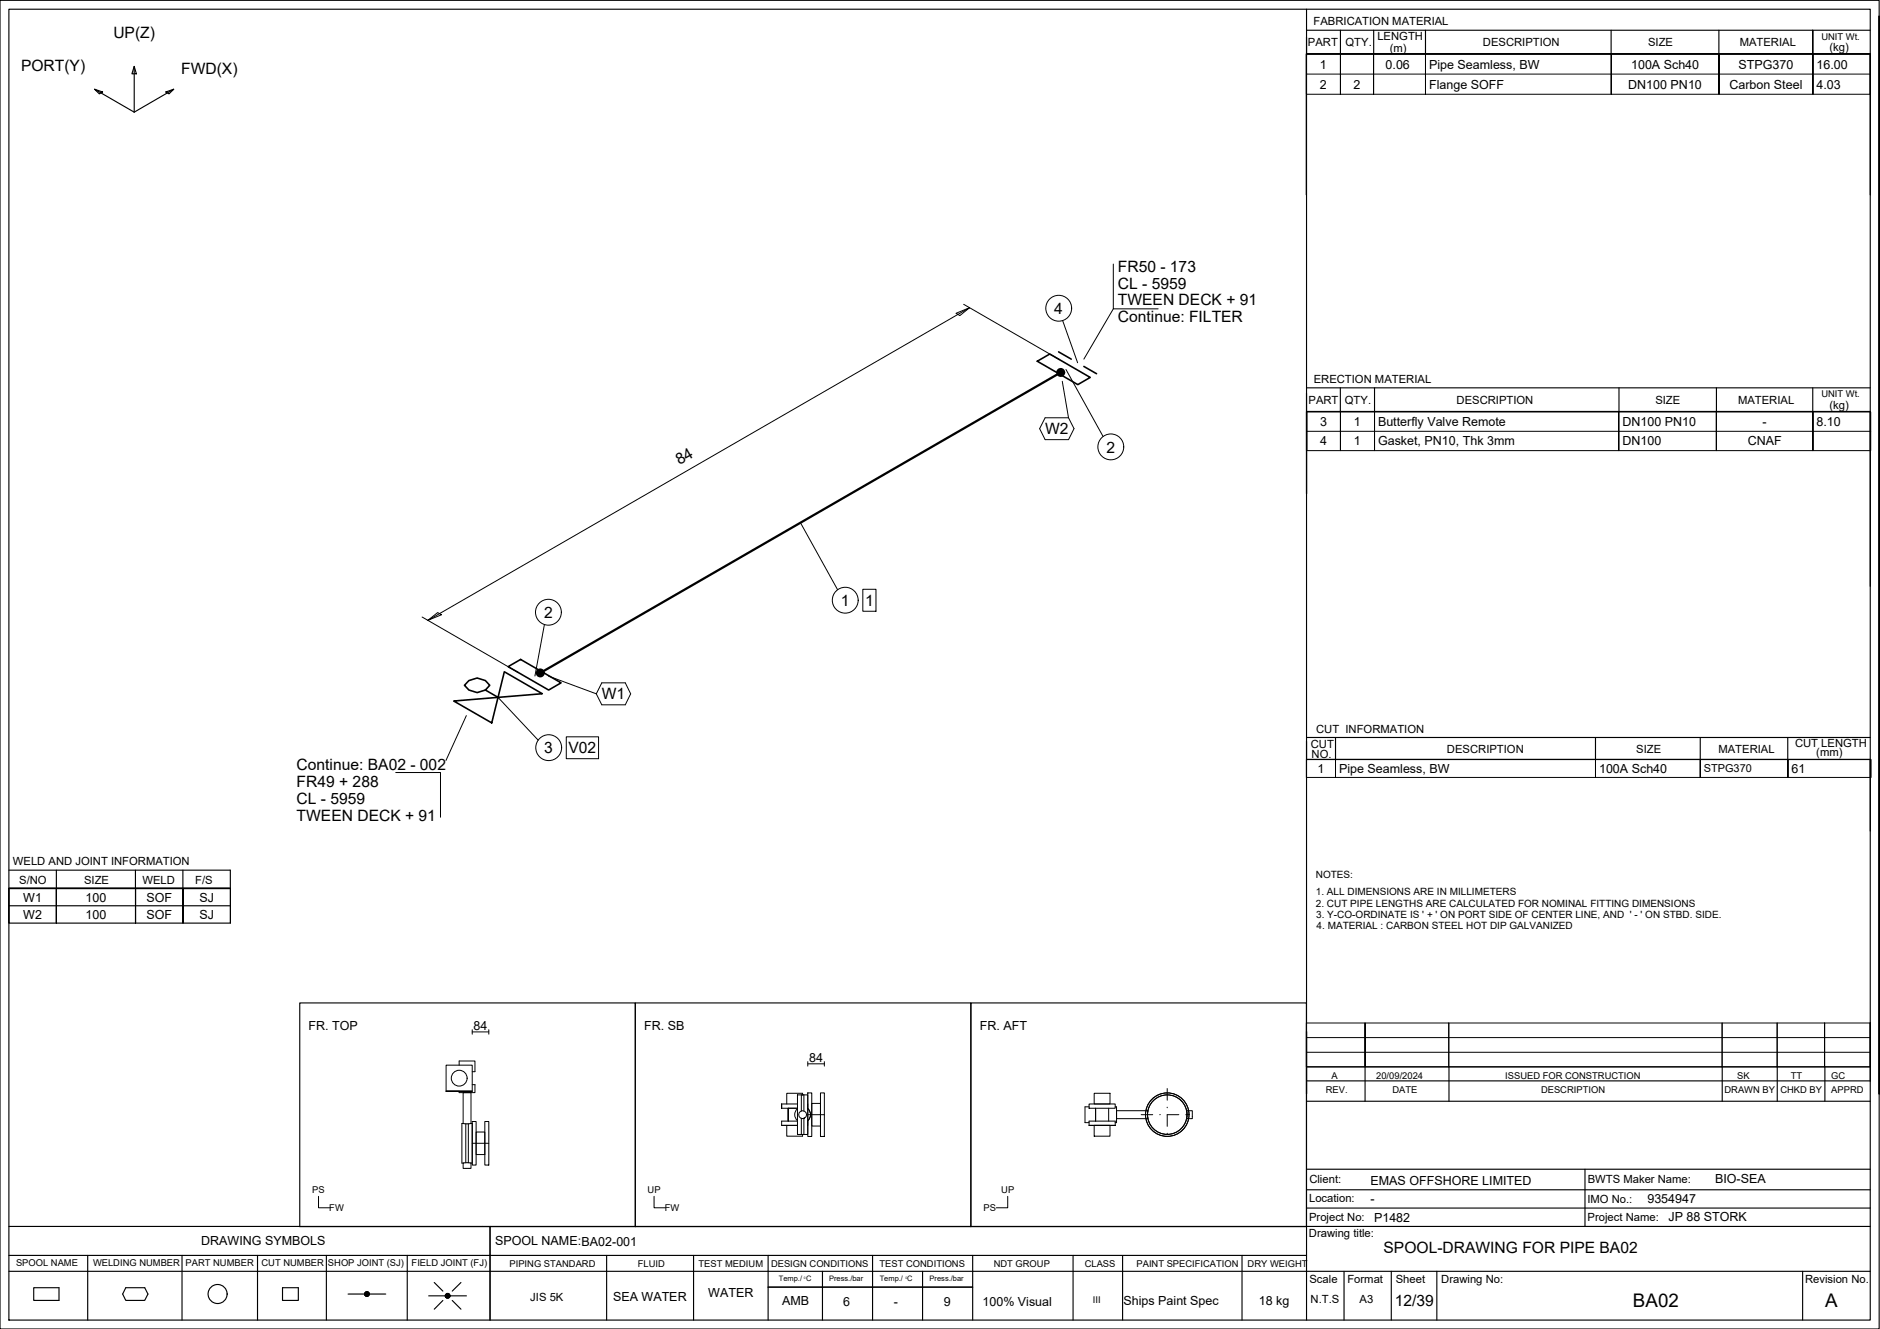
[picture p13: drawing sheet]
<svg xmlns="http://www.w3.org/2000/svg" width="420mm" height="297mm" viewBox="0 0 420 297" stroke-linecap="round" stroke-linejoin="round" font-family="sans-serif">
<defs><g id="words">
<g font-size="4.2">
<text x="365" y="292.1">BA02</text>
<text x="407.9" y="292.1">A</text>
</g>
<g font-size="3.5">
<text x="25.3" y="8.5">UP(Z)</text>
<text x="4.7" y="15.8">PORT(Y)</text>
<text x="40.5" y="16.6">FWD(X)</text>
<text x="249.8" y="64.5">CL - 5959</text>
<text x="249.8" y="60.8">FR50 - 173</text>
<text x="235.6" y="70.2">4</text>
<text x="249.8" y="68.3">TWEEN DECK + 91</text>
<text x="249.8" y="72">Continue: FILTER</text>
<text x="233.6" y="97.1">W2</text>
<text x="247.3" y="101.1">2</text>
<text x="151.8" y="103.9" transform="rotate(-30 151.8 103.9)">84</text>
<text x="187.9" y="135.4">1</text>
<text x="193.3" y="135.4">1</text>
<text x="121.6" y="138.1">2</text>
<text x="134.5" y="156.3">W1</text>
<text x="66.3" y="172.2">Continue: BA02 - 002</text>
<text x="121.6" y="168.4">3</text>
<text x="127" y="168.4">V02</text>
<text x="66.3" y="175.9">FR49 + 288</text>
<text x="66.3" y="179.6">CL - 5959</text>
<text x="66.3" y="183.4">TWEEN DECK + 91</text>
<text x="309.2" y="280.1">SPOOL-DRAWING FOR PIPE BA02</text>
<text x="311.7" y="291.8">12/39</text>
</g>
<g font-size="2.8">
<text x="295" y="15.3">1</text>
<text x="309.7" y="15.3">0.06</text>
<text x="319.4" y="15.3">Pipe Seamless, BW</text>
<text x="364.5" y="15.3">100A Sch40</text>
<text x="388.6" y="15.3">STPG370</text>
<text x="406" y="15.3">16.00</text>
<text x="295" y="19.8">2</text>
<text x="302.5" y="19.8">2</text>
<text x="319.4" y="19.8">Flange SOFF</text>
<text x="363.9" y="19.8">DN100 PN10</text>
<text x="386.5" y="19.8">Carbon Steel</text>
<text x="406" y="19.8">4.03</text>
<text x="295.1" y="95.2">3</text>
<text x="302.6" y="95.2">1</text>
<text x="308" y="95.2">Butterfly Valve Remote</text>
<text x="362.6" y="95.2">DN100 PN10</text>
<text x="393.9" y="95.2">-</text>
<text x="406" y="95.2">8.10</text>
<text x="295.1" y="99.6">4</text>
<text x="302.6" y="99.6">1</text>
<text x="308" y="99.6">Gasket, PN10, Thk 3mm</text>
<text x="362.6" y="99.6">DN100</text>
<text x="390.6" y="99.6">CNAF</text>
<text x="294.4" y="172.7">1</text>
<text x="299.3" y="172.7">Pipe Seamless, BW</text>
<text x="357.4" y="172.7">100A Sch40</text>
<text x="400.4" y="172.7">61</text>
<text x="5.2" y="201.5">W1</text>
<text x="19.1" y="201.5">100</text>
<text x="32.7" y="201.5">SOF</text>
<text x="44.6" y="201.5">SJ</text>
<text x="5.2" y="205.4">W2</text>
<text x="19.1" y="205.4">100</text>
<text x="32.7" y="205.4">SOF</text>
<text x="44.6" y="205.4">SJ</text>
<text x="69" y="230.2">FR. TOP</text>
<text x="105.8" y="230.2">84</text>
<text x="144" y="230.2">FR. SB</text>
<text x="219" y="230.2">FR. AFT</text>
<text x="180.8" y="237.3">84</text>
<text x="306.3" y="265">EMAS OFFSHORE LIMITED</text>
<text x="306.3" y="268.8">-</text>
<text x="368.2" y="268.9">9354947</text>
<text x="383.3" y="264.4">BIO-SEA</text>
<text x="307.1" y="273.1">P1482</text>
<text x="372.9" y="273">JP 88 STORK</text>
<text x="45" y="278.2">DRAWING SYMBOLS</text>
<text x="110.6" y="278.3">SPOOL NAME:BA02-001</text>
<text x="137" y="290.8">SEA WATER</text>
<text x="158.3" y="290">WATER</text>
<text x="174.8" y="291.7">AMB</text>
<text x="188.5" y="291.9">6</text>
<text x="199.7" y="291.9">-</text>
<text x="210.9" y="291.8">9</text>
<text x="219.6" y="291.9">100% Visual</text>
<text x="251.1" y="291.7">Ships Paint Spec</text>
<text x="281.3" y="291.7">18 kg</text>
</g>
<g font-size="2.5">
<text x="293.6" y="5.7">FABRICATION MATERIAL</text>
<text x="292.3" y="10.3">PART</text>
<text x="300.7" y="10.3">QTY.</text>
<text x="307.8" y="8.9">LENGTH</text>
<text x="310.6" y="11.5">(m)</text>
<text x="331.4" y="10.3">DESCRIPTION</text>
<text x="368.3" y="10.3">SIZE</text>
<text x="388.8" y="10.3">MATERIAL</text>
<text x="408.9" y="11.4">(kg)</text>
<text x="293.6" y="85.7">ERECTION MATERIAL</text>
<text x="292.4" y="90.2">PART</text>
<text x="300.6" y="90.2">QTY.</text>
<text x="325.5" y="90.2">DESCRIPTION</text>
<text x="370" y="90.2">SIZE</text>
<text x="388.4" y="90.2">MATERIAL</text>
<text x="408.9" y="91.3">(kg)</text>
<text x="292.9" y="167.2">CUT</text>
<text x="294.1" y="163.9">CUT INFORMATION</text>
<text x="401.2" y="167">CUT LENGTH</text>
<text x="293.1" y="169.4">NO.</text>
<text x="323.4" y="168.3">DESCRIPTION</text>
<text x="365.7" y="168.3">SIZE</text>
<text x="384" y="168.3">MATERIAL</text>
<text x="405.9" y="169">(mm)</text>
<text x="2.9" y="193.4">WELD AND JOINT INFORMATION</text>
<text x="4.3" y="197.5">S/NO</text>
<text x="18.8" y="197.5">SIZE</text>
<text x="31.9" y="197.5">WELD</text>
<text x="43.6" y="197.5">F/S</text>
<text x="292.6" y="268.6">Location:</text>
<text x="292.6" y="264.5">Client:</text>
<text x="354.8" y="268.9">IMO No.:</text>
<text x="354.9" y="264.3">BWTS Maker Name:</text>
<text x="292.6" y="272.8">Project No:</text>
<text x="354.8" y="272.8">Project Name:</text>
<text x="292.5" y="276.4">Drawing title:</text>
<text x="292.7" y="286.7">Scale</text>
<text x="301.1" y="286.7">Format</text>
<text x="311.9" y="286.7">Sheet</text>
<text x="322.1" y="286.7">Drawing No:</text>
<text x="403.4" y="286.7">Revision No.</text>
<text x="118.5" y="290.8">JIS 5K</text>
<text x="292.9" y="291.3">N.T.S</text>
<text x="303.9" y="291.3">A3</text>
</g>
<text font-size="2.4" x="380.8" y="172.6">STPG370</text>
<g font-size="2.2">
<text x="294.1" y="196.3">NOTES:</text>
<text x="294.1" y="200">1. ALL DIMENSIONS ARE IN MILLIMETERS</text>
<text x="294.1" y="202.7">2. CUT PIPE LENGTHS ARE CALCULATED FOR NOMINAL FITTING DIMENSIONS</text>
<text x="294.2" y="205.1">3. Y-CO-ORDINATE IS ' + ' ON PORT SIDE OF CENTER LINE, AND ' - ' ON STBD. SIDE.</text>
<text x="294.3" y="207.7">4. MATERIAL : CARBON STEEL HOT DIP GALVANIZED</text>
</g>
<g font-size="2.1">
<text x="407.1" y="8.9">UNIT Wt.</text>
<text x="407.1" y="88.8">UNIT Wt.</text>
<text x="296.3" y="244.4">REV.</text>
<text x="297.6" y="241.2">A</text>
<text x="307.6" y="241.2">20/09/2024</text>
<text x="311.2" y="244.4">DATE</text>
<text x="336.4" y="241.2">ISSUED FOR CONSTRUCTION</text>
<text x="344.4" y="244.4">DESCRIPTION</text>
<text x="385.4" y="244.4">DRAWN BY</text>
<text x="388.3" y="241.2">SK</text>
<text x="397.9" y="244.4">CHKD BY</text>
<text x="400.2" y="241.2">TT</text>
<text x="409.3" y="244.4">APPRD</text>
<text x="409.3" y="241.2">GC</text>
<text x="69.8" y="266.7">PS</text>
<text x="144.7" y="266.7">UP</text>
<text x="223.8" y="266.7">UP</text>
<text x="73.6" y="270.7">FW</text>
<text x="148.6" y="270.7">FW</text>
<text x="219.8" y="270.7">PS</text>
<text x="3.6" y="283">SPOOL NAME</text>
<text x="20.8" y="282.9">WELDING NUMBER</text>
<text x="41.5" y="282.9">PART NUMBER</text>
<text x="58.4" y="282.9">CUT NUMBER</text>
<text x="73.3" y="282.9">SHOP JOINT (SJ)</text>
<text x="92" y="283">FIELD JOINT (FJ)</text>
<text x="113.9" y="283.1">PIPING STANDARD</text>
<text x="142.6" y="283.1">FLUID</text>
<text x="156.1" y="283.1">TEST MEDIUM</text>
<text x="172.3" y="283.1">DESIGN CONDITIONS</text>
<text x="196.6" y="283.1">TEST CONDITIONS</text>
<text x="222.1" y="283.1">NDT GROUP</text>
<text x="242.4" y="283.1">CLASS</text>
<text x="254" y="283.1">PAINT SPECIFICATION</text>
<text x="278.8" y="283.1">DRY WEIGHT</text>
<text x="244.2" y="291.3">III</text>
</g>
<g font-size="1.7">
<text x="174.1" y="286.4">Temp./ C</text>
<text x="185.3" y="286.4">Press./bar</text>
<text x="196.6" y="286.4">Temp./ C</text>
<text x="207.8" y="286.4">Press./bar</text>
</g>
<g font-size=".7">
<text x="179.7" y="285.8">0</text>
<text x="202.4" y="285.8">0</text>
</g>
</g></defs>
<g fill="none" stroke="#000" stroke-width=".22">
<path d="M292 12.1h126v9h-126zM292 16.6h126M292 12.1v9M299.6 12.1v9v-9M307 12.1v9v-9M318.6 12.1v9v-9M360.1 12.1v9v-9M384.2 12.1v9v-9M405.2 12.1v9v-9M418 12.1v9M248.8 59v10h10M213.7 70l3-1.2-2.2 1.7z"/>
<path d="M215.4 68l21.4 12.4M216.7 68.8l-121.1 69.8M237.5 71.7l3.3 9.4M248.8 69l-6.6 11.3M233.6 93.4h5.2l1.2 2.4-1.2 2.5h-5.2l-1.3-2.5zM237.4 85.2l1.4 8.2M238.2 82.6l8.3 15M292 92.1h126.1v8.6h-126.1zM292 96.4h126.1M292.1 92.1v8.6M299.6 92.1v8.6v-8.6M307.2 92.1v8.6v-8.6"/>
<path d="M361.8 92.1v8.6v-8.6M383.6 92.1v8.6v-8.6M405.2 92.1v8.6v-8.6M418 92.1v8.6M178.9 116.8l8.3 15M94.3 137.9l21.5 12.4M95.6 138.6l2.2-1.7 .9 .5zM121.7 139.6l-2.2 11.5M192.8 131.7h3v4.9h-3zM104.2 159.9l-4.5 10.1M111.3 155.9l9 9.5M122.6 151.1l10.7 4"/>
<path d="M134.5 152.6h5.2l1.2 2.5-1.2 2.4h-5.2l-1.2-2.4zM88.4 172.7h10v10M126.6 164.7h7.2v4.9h-7.2zM292 169.8v4h126.2v-4h-126.2v4M298.5 169.8v4v-4M356.6 169.8v4v-4M380 169.8v4v-4M399.6 169.8v4v-4M418 169.8v4M102.6 238.1v-1h3.6v2.4h-.7M105.5 230.6h3.7M105.5 230.2v.9"/>
<path d="M109.2 230.2v.9M180.5 237.3v1M180.5 237.8h3.7M184.2 237.3v1M292 228.6h126v9.8h-126zM292 228.6v9.8M292 235.2h126M292 231.9h126M305.1 228.6v9.8v-9.8M323.8 228.6v9.8M384.9 228.6v9.8M397.2 228.6v9.8"/>
<path d="M407.8 228.6v9.8v-9.8M418 228.6v9.8M99.7 243.9v-5.8h5.8v5.8M99.7 243.9h5.8h-5.8M103.5 244.2h1.8v6.9h-1.8zM103.5 260h1.8v1.1h-1.8zM103.5 251.1h-.3v8.9h.3M104.1 251.2v8.7M104.7 251.2v8.7M105.3 251.1h.2v8.9h-.2M105.5 255.5h3.7M105.5 250.7h.9v9.7h-.9z"/>
<path d="M105.5 242.4h.7v1.8h-3.6v-.3h-2.9M106.4 253h2v5h-2zM108.4 250.7h.8v9.7h-.8zM174.7 247.7v-1v1M174.7 246.7h3.5M174.7 247.7h3.5M175.8 251.5v2.4h3.6v-.3M176.1 250.6v-2.9v2.9M178.2 247.8a1.77 1.77 0 0 0 0 2.7M178.2 244.7h2.3v8.9h-2.3zM178.2 250.6h-3.5v.9h3.5M179.1 249.9v3.7h.6v-3.7"/>
<path d="M179.1 248.3v-3.6h.6v3.6M179.4 244.7v-.3h-3.6v2.3M179.8 249.9l-.4 .1a.88 .88 0 0 0 .8-1.1 .88 .88 0 0 0-1.3-.4 .88 .88 0 0 0 0 1.4l.5 .1M180.5 249.1h3.7M180.5 244.3h.9v9.7h-.9zM180.5 246.7v1M180.5 250.6v.9M180.5 247.8a1.77 1.77 0 0 1 0 2.7M181.4 246.6h2v5.1h-2zM183.4 244.3h.8v9.7h-.8zM243.4 246.7h5.8v1h-5.8zM243.4 251.5h5.8h-5.8"/>
<path d="M243.4 247.4h-.9v3.5h.9M243.4 251.5v-.9h5.8v.9M244.5 251.5h3.6v2.4h-3.6zM244.5 244.4h3.6v2.3h-3.6zM244.9 247.7v2.9M247.8 247.7v2.9M249.2 247.4h.3v3.5h-.3M249.5 248.2h7v1.8h-7zM255 249.1h2.6M259.2 249.1h.1M260.9 243.3v2.6M260.9 247.5v.1"/>
<path d="M260.9 253.3v.1M263.5 249.1h-2.6v2.6M265 249.1h.1M265.2 248.2h1.3v1.8h-1.3zM71.2 267.4v2.5h2.6M146.2 267.4v2.5h2.6M225.2 267.4v2.5h-2.5"/>
<circle cx="236.6" cy="68.9" r="2.89"/>
<circle cx="248.3" cy="99.9" r="2.89"/>
<circle cx="122.6" cy="136.8" r="2.89"/>
<circle cx="188.9" cy="134.2" r="2.89"/>
<circle cx="122.6" cy="167.1" r="2.89"/>
<circle cx="102.6" cy="241" r="1.77"/>
<circle cx="260.9" cy="249.1" r="4.9"/>
<circle cx="260.9" cy="249.1" r="4.4"/>
</g>
<g fill="none" stroke="#000" stroke-width=".25">
<path d="M0 .1h420v296.9h-420zM2 2.1h416v292.9h-416zM21.1 19.9l1.8 .7-.7 .4zM21.1 19.9l8.9 5.2M30 14.8l.5 1.7h-1zM30 14.8v10.3M38.8 19.9l-8.8 5.2M292 2.1v292.9M292 6.8h126M299.6 6.8v5.3M307 6.8v5.3M318.6 6.8v5.3"/>
<path d="M360.1 6.8v5.3M384.2 6.8v5.3M405.1 6.8v5.3v-5.3M418 12.1h-126v31.5v-31.5h126v31.5M420 3.6v240.9v-240.9M37.1 20.6l1.7-.7-1 1.1zM292 92v18.3v-18.3h126zM292 86.7h126M299.6 86.7v5.3M307.2 86.7v5.3M361.8 86.7v5.3M383.6 86.7v5.3"/>
<path d="M405.1 86.7v5.2M418 92.1v38.9M292 169.7l126 .1v15.9M292 164.8h126M298.5 164.8v4.9M356.6 164.8v4.9M380 164.8v4.9M399.5 164.8v4.9M2 198.6h49.5v7.7h-49.5zM2 198.6v7.7M2 194.5h49.5v4.1h-49.5M12.6 198.6v7.7v-7.7"/>
<path d="M12.6 194.5v4.1M30.3 194.5v4.1M30.3 198.6v7.7v-7.7M40.9 194.5v4.1M40.9 198.6v7.7v-7.7M51.5 198.6h-49.5h49.5M51.5 198.6v7.7M2 202.4h49.5M67 224.2h75v50h-75zM142 224.2h75v50h-75zM217 224.2h75v50h-75zM292 230.6v13.9v-13.9"/>
<path d="M292 238.4h126M305.1 238.4v7.7M323.8 238.4v7.7M384.9 238.4v7.7M397.2 238.4v7.7M407.8 238.4v7.7M418 228.5v13.1M292 246.1h126M292 241.6h126M2 274.1h416M109.5 274.1v20.9M292 261.3h126"/>
<path d="M292 270h126M292 265.9h126M354.2 261.3v12.8M2 284.1h416M2 280.6h290M7.5 287.8h5.7v2.8h-5.7zM19.6 280.6v14.4M28.1 287.8h4.2l.8 1.4-.8 1.4h-4.2l-.7-1.4zM40.7 280.6v14.4M57.6 280.6v14.4M63.1 287.8h3.6v2.8h-3.6zM72.9 280.6v14.4"/>
<path d="M77.8 289.2h3.7M81.7 288.8l-.1 .2M81.9 288.7l-.4 .4M82 288.7l-.5 .6M82.1 288.7l-.6 .7M82.2 288.8l-.7 .6M82.3 288.8l-.7 .7M82.3 288.8l-.7 .8M82.4 288.9l-.7 .7M82.4 289l-.7 .7M82.5 289l-.7 .7M82.5 289.5l-.3 .2"/>
<path d="M82.5 289.1l-.6 .6M82.5 289.2l-.5 .5M82.5 289.3l-.4 .4M82.5 289.2h3.7M91 280.6v14.4M95.8 289.6h3.7M97 286.6l2 2M99 290.7l-2 1.9M99.9 289.1l-.3 .3M100 289.1l-.5 .5M100.1 289.1l-.6 .6M100.2 289.1l-.7 .7"/>
<path d="M100.2 289.2l-.6 .6M100.3 289.2l-.7 .7M100.4 289.2l-.7 .8M100.4 289.3l-.7 .7M100.5 289.4l-.7 .7M100.5 289.9l-.1 .1M100.5 289.5l-.6 .6M100.5 289.7l-.4 .4M100.6 289.6h3.6M100.6 289.6l-.6 .5M101.1 290.7l1.9 1.9M103 286.6l-1.9 2"/>
<path d="M135.6 280.6v14.4M155 280.6v14.4M171.7 287.7h45.7M171.7 280.6v14.4M183.8 284.1v10.9M195 280.6v14.4M206.2 284.1v10.9M217.4 280.6v14.4M239.8 280.6v14.4M250.9 280.7v14.3M277.6 280.6v14.4M300.4 284.1v10.9"/>
<path d="M310.9 284.1v10.9M321.1 284.1v10.9M402.9 284.1v10.9"/>
<circle cx="48.6" cy="289.2" r="2.13"/>
<circle cx="82" cy="289.2" r=".54"/>
<circle cx="100" cy="289.6" r=".54"/>
</g>
<path d="M236.6 78.6l2.8 1.7M231.8 80.7l2.8-1.6 9 5.3-2.7 1.6zM242.2 81.9l2.9 1.6M101.4 156.7l8.5 4.9 2.8-11.5 8.5 5zM108.5 154.2l-1.9 .6-1.8-.6-1-1 1-1.1 1.8-.6 1.9 .6 1 1.1-1 1 2.8 1.7M113.6 149l2.8-1.6 9 5.2-2.8 1.6z" fill="none" stroke="#000" stroke-width=".36"/>
<g fill="none" stroke="#000" stroke-width=".51">
<path d="M237 83.3l-116.3 67.1"/>
<circle cx="237.1" cy="83.2" r=".75"/>
<circle cx="237.1" cy="83.2" r=".37"/>
<circle cx="120.7" cy="150.4" r=".75"/>
<circle cx="120.7" cy="150.4" r=".37"/>
</g>
<path d="M233.5 65.8v6.2M245.1 96.8v6.2M119.5 133.8v6.1M185.8 131.1v6.2M192.6 131.5v5.3M119.5 164v6.2M126.3 164.5v5.3" fill="none" stroke="#fff" stroke-width=".22"/>
<g fill="#fff" stroke="#fff" stroke-width=".22">
<path d="M245.1 103h6.2v-6.2zM245.1 96.8h6.2l-6.2 6.2z"/>
<path d="M192 131.1l-6.2 6.2h6.2zM185.8 131.1h6.2l-6.2 6.2z"/>
<path d="M125.6 133.8l-6.1 6.1h6.1zM119.5 133.8h6.1l-6.1 6.1z"/>
<path d="M239.7 65.8l-6.2 6.2h6.2zM233.5 65.8h6.2l-6.2 6.2z"/>
<path d="M125.7 164l-6.2 6.2h6.2zM119.5 164h6.2l-6.2 6.2z"/>
<path d="M196 131.5l-3.4 5.3h3.4zM192.6 131.5h3.4l-3.4 5.3z"/>
<path d="M126.3 169.8h7.7v-5.3zM126.3 164.5h7.7l-7.7 5.3z"/>
</g>
<use href="#words"/>
</svg>
